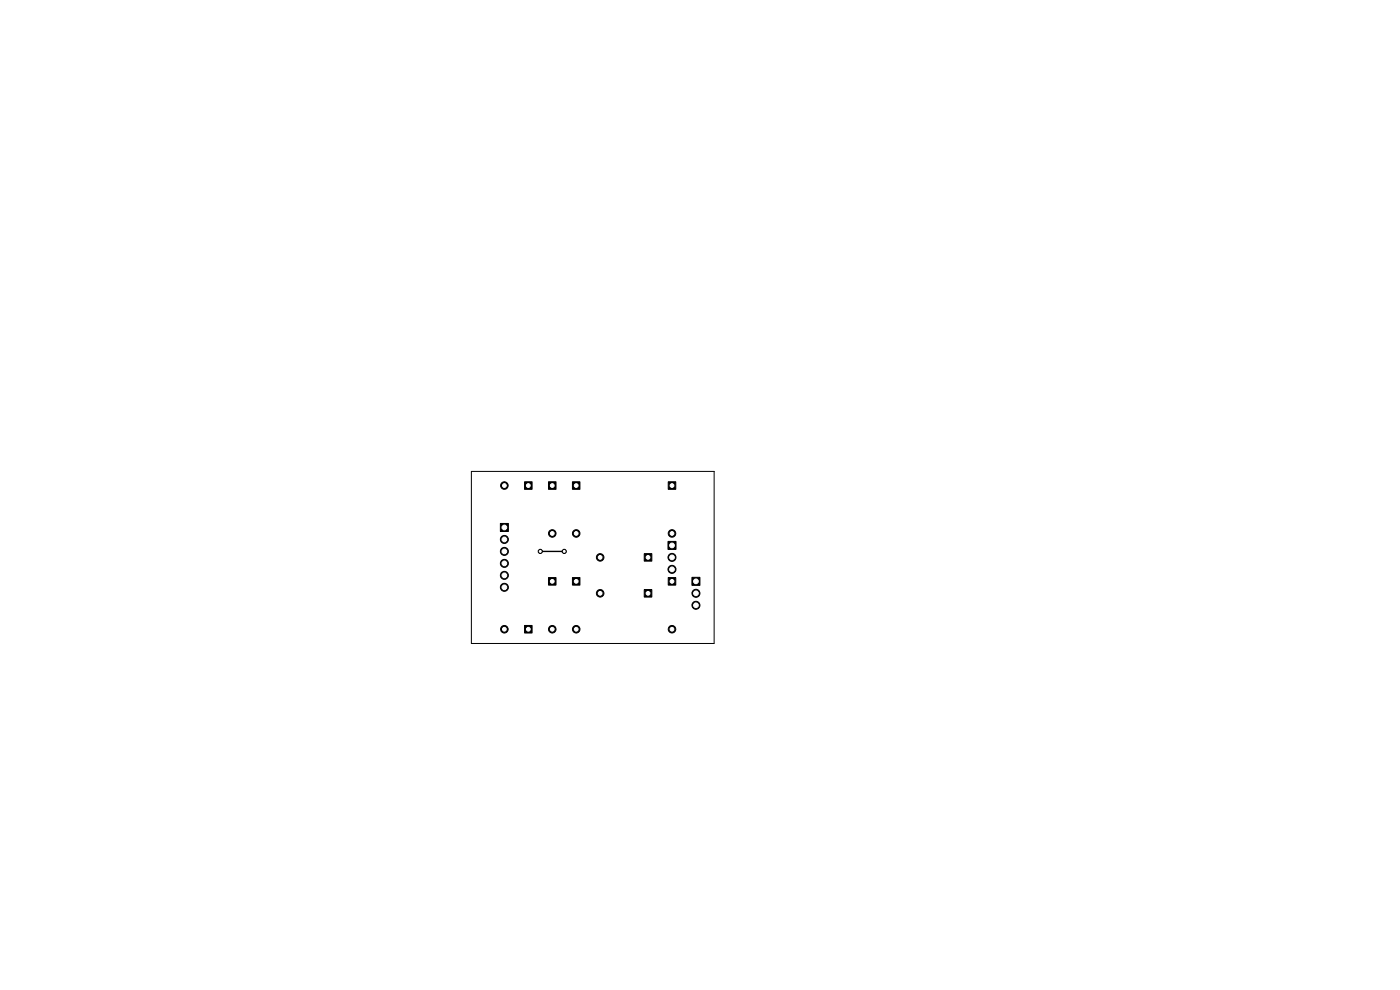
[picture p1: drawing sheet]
<svg xmlns="http://www.w3.org/2000/svg" width="297mm" height="210mm" viewBox="0 0 297 210" stroke-linecap="round" stroke-linejoin="round" font-family="sans-serif">
<g fill="#000" stroke="#000" stroke-width=".21">
<path d="M106.1 111h1.7v1.7h-1.7zM111.3 102.2h1.6v1.6h-1.6zM116.4 102.2h1.6v1.6h-1.6zM121.4 102.2h1.6v1.6h-1.6zM136.7 117.4h1.6v1.6h-1.6zM141.7 114.8h1.7v1.7h-1.7zM141.8 102.2h1.6v1.6h-1.6zM111.3 132.7h1.6v1.6h-1.6zM116.4 122.5h1.6v1.6h-1.6zM121.4 122.5h1.6v1.6h-1.6zM136.7 125.1h1.6v1.6h-1.6zM141.8 122.5h1.6v1.6h-1.6z"/>
<path d="M146.8 122.5h1.7v1.7h-1.7z"/>
<circle cx="107" cy="117" r=".85"/>
<circle cx="107" cy="119.5" r=".85"/>
<circle cx="107" cy="114.4" r=".85"/>
<circle cx="107" cy="103" r=".8"/>
<circle cx="114.6" cy="117" r=".45"/>
<circle cx="117.2" cy="113.2" r=".8"/>
<circle cx="119.7" cy="117" r=".45"/>
<circle cx="122.2" cy="113.2" r=".8"/>
<circle cx="127.3" cy="118.2" r=".8"/>
<circle cx="142.6" cy="118.2" r=".85"/>
<circle cx="142.6" cy="113.2" r=".8"/>
<circle cx="107" cy="122" r=".85"/>
<circle cx="107" cy="124.6" r=".85"/>
<circle cx="107" cy="133.5" r=".8"/>
<circle cx="117.2" cy="133.5" r=".8"/>
<circle cx="122.2" cy="133.5" r=".8"/>
<circle cx="127.3" cy="125.9" r=".8"/>
<circle cx="142.6" cy="120.8" r=".85"/>
<circle cx="142.6" cy="133.5" r=".8"/>
<circle cx="147.6" cy="128.4" r=".85"/>
<circle cx="147.6" cy="125.9" r=".85"/>
</g>
<path d="M114.6 117h5.1" fill="none" stroke="#000" stroke-width=".3"/>
<g fill="#fff" stroke="#fff" stroke-width=".21">
<circle cx="119.7" cy="117" r=".2"/>
<circle cx="114.6" cy="117" r=".2"/>
<circle cx="122.2" cy="123.3" r=".4"/>
<circle cx="122.2" cy="133.5" r=".4"/>
<circle cx="137.5" cy="118.2" r=".4"/>
<circle cx="127.3" cy="118.2" r=".4"/>
<circle cx="103" cy="103" r="1.35"/>
<circle cx="147.6" cy="123.3" r=".5"/>
<circle cx="147.6" cy="125.9" r=".5"/>
<circle cx="147.6" cy="128.4" r=".5"/>
<circle cx="107" cy="111.9" r=".5"/>
<circle cx="107" cy="114.4" r=".5"/>
<circle cx="107" cy="117" r=".5"/>
<circle cx="107" cy="119.5" r=".5"/>
<circle cx="107" cy="122" r=".5"/>
<circle cx="107" cy="124.6" r=".5"/>
<circle cx="137.5" cy="125.9" r=".4"/>
<circle cx="127.3" cy="125.9" r=".4"/>
<circle cx="142.6" cy="123.3" r=".4"/>
<circle cx="142.6" cy="133.5" r=".4"/>
<circle cx="142.6" cy="115.7" r=".5"/>
<circle cx="142.6" cy="118.2" r=".5"/>
<circle cx="142.6" cy="120.8" r=".5"/>
<circle cx="117.2" cy="103" r=".4"/>
<circle cx="117.2" cy="113.2" r=".4"/>
<circle cx="117.2" cy="123.3" r=".4"/>
<circle cx="117.2" cy="133.5" r=".4"/>
<circle cx="103" cy="133.5" r="1.35"/>
<circle cx="142.6" cy="103" r=".4"/>
<circle cx="142.6" cy="113.2" r=".4"/>
<circle cx="112.1" cy="133.5" r=".4"/>
<circle cx="107" cy="133.5" r=".4"/>
<circle cx="122.2" cy="103" r=".4"/>
<circle cx="122.2" cy="113.2" r=".4"/>
<circle cx="112.1" cy="103" r=".4"/>
<circle cx="107" cy="103" r=".4"/>
</g>
<path d="M100 100h51.5v36.5h-51.5z" fill="none" stroke="#000" stroke-width=".21"/>
</svg>
